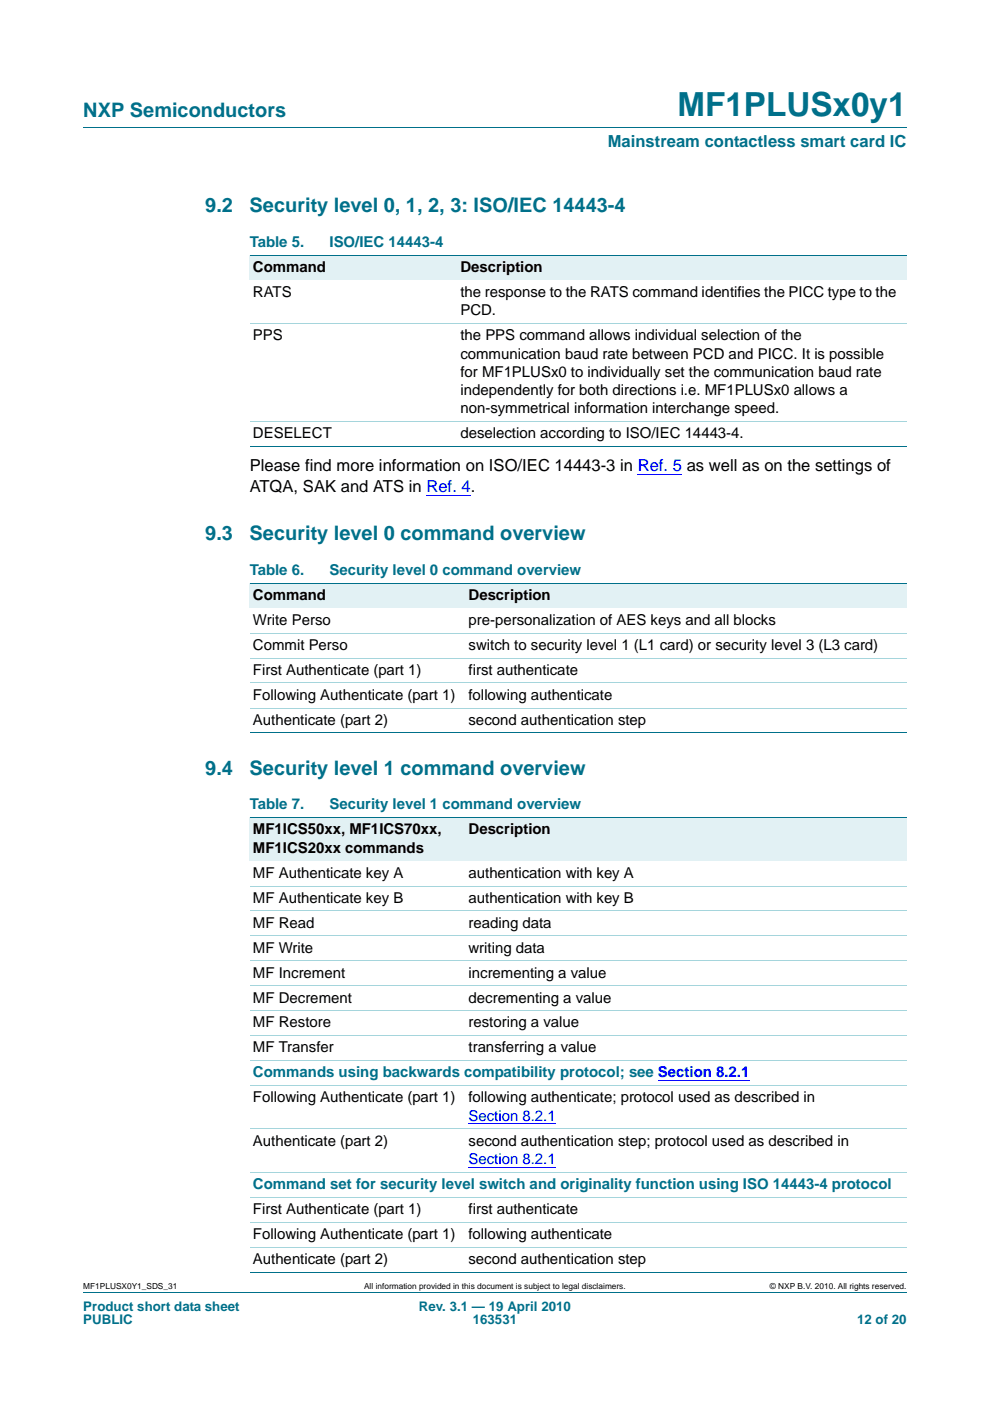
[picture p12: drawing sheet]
<svg xmlns="http://www.w3.org/2000/svg" width="210mm" height="297mm" viewBox="0 0 210 297" stroke-linecap="round" stroke-linejoin="round" font-family="sans-serif">
<defs><g id="words">
<text font-size="7" fill="#00708a" x="143.7" y="24.6">MF1PLUSx0y1</text>
<g font-size="4.2" fill="#00708a">
<text x="17.7" y="24.9">NXP Semiconductors</text>
<text x="43.5" y="45">9.2</text>
<text x="53" y="45">Security level 0, 1, 2, 3: ISO/IEC 14443-4</text>
<text x="43.5" y="114.5">9.3</text>
<text x="53" y="114.5">Security level 0 command overview</text>
<text x="43.5" y="164.2">9.4</text>
<text x="53" y="164.2">Security level 1 command overview</text>
</g>
<text font-size="3.5" fill="#00708a" x="128.9" y="31.1">Mainstream contactless smart card IC</text>
<g font-size="3.5">
<text x="53" y="99.9">Please find more information on ISO/IEC 14443-3 in Ref. 5 as well as on the settings of</text>
<text x="53" y="104.3">ATQA, SAK and ATS in Ref. 4.</text>
</g>
<g font-size="3.2" fill="#00708a">
<text x="53" y="52.4">Table 5.</text>
<text x="69.9" y="52.4">ISO/IEC 14443-4</text>
<text x="53" y="121.9">Table 6.</text>
<text x="69.9" y="121.9">Security level 0 command overview</text>
<text x="53" y="171.6">Table 7.</text>
<text x="69.9" y="171.6">Security level 1 command overview</text>
<text x="53.7" y="228.4">Commands using backwards compatibility protocol; see Section 8.2.1</text>
<text x="53.7" y="252.1">Command set for security level switch and originality function using ISO 14443-4 protocol</text>
</g>
<g font-size="3.2">
<text x="53.7" y="57.7">Command</text>
<text x="97.7" y="57.7">Description</text>
<text x="53.7" y="63">RATS</text>
<text x="97.7" y="63">the response to the RATS command identifies the PICC type to the</text>
<text x="97.7" y="66.8">PCD.</text>
<text x="53.7" y="72.1">PPS</text>
<text x="97.7" y="72.1">the PPS command allows individual selection of the</text>
<text x="97.7" y="76">communication baud rate between PCD and PICC. It is possible</text>
<text x="97.7" y="79.9">for MF1PLUSx0 to individually set the communication baud rate</text>
<text x="97.7" y="83.8">independently for both directions i.e. MF1PLUSx0 allows a</text>
<text x="97.7" y="87.7">non-symmetrical information interchange speed.</text>
<text x="53.7" y="92.9">DESELECT</text>
<text x="97.7" y="92.9">deselection according to ISO/IEC 14443-4.</text>
<text x="53.7" y="127.2">Command</text>
<text x="99.4" y="127.2">Description</text>
<text x="53.7" y="132.5">Write Perso</text>
<text x="53.7" y="137.8">Commit Perso</text>
<text x="99.4" y="137.8">switch to security level 1 (L1 card) or security level 3 (L3 card)</text>
<text x="99.4" y="132.5">pre-personalization of AES keys and all blocks</text>
<text x="53.7" y="143">First Authenticate (part 1)</text>
<text x="99.4" y="143">first authenticate</text>
<text x="53.7" y="148.3">Following Authenticate (part 1)</text>
<text x="99.4" y="148.3">following authenticate</text>
<text x="53.7" y="153.6">Authenticate (part 2)</text>
<text x="99.4" y="153.6">second authentication step</text>
<text x="53.7" y="176.9">MF1ICS50xx, MF1ICS70xx,</text>
<text x="99.4" y="176.9">Description</text>
<text x="53.7" y="180.8">MF1ICS20xx commands</text>
<text x="53.7" y="186.1">MF Authenticate key A</text>
<text x="53.7" y="191.4">MF Authenticate key B</text>
<text x="99.4" y="186.1">authentication with key A</text>
<text x="99.4" y="191.4">authentication with key B</text>
<text x="53.7" y="196.7">MF Read</text>
<text x="99.4" y="196.7">reading data</text>
<text x="53.7" y="202">MF Write</text>
<text x="99.4" y="202">writing data</text>
<text x="53.7" y="207.3">MF Increment</text>
<text x="99.4" y="207.3">incrementing a value</text>
<text x="53.7" y="212.6">MF Decrement</text>
<text x="99.4" y="212.6">decrementing a value</text>
<text x="53.7" y="217.8">MF Restore</text>
<text x="99.4" y="217.8">restoring a value</text>
<text x="53.7" y="223.1">MF Transfer</text>
<text x="99.4" y="223.1">transferring a value</text>
<text x="53.7" y="233.7">Following Authenticate (part 1)</text>
<text x="99.4" y="233.7">following authenticate; protocol used as described in</text>
<text x="53.7" y="242.9">Authenticate (part 2)</text>
<text x="99.4" y="242.9">second authentication step; protocol used as described in</text>
<text x="53.7" y="257.3">First Authenticate (part 1)</text>
<text x="99.4" y="257.3">first authenticate</text>
<text x="53.7" y="262.6">Following Authenticate (part 1)</text>
<text x="99.4" y="262.6">following authenticate</text>
<text x="53.7" y="267.9">Authenticate (part 2)</text>
<text x="99.4" y="267.9">second authentication step</text>
</g>
<g font-size="3.2" fill="#00f">
<text x="99.4" y="237.6">Section 8.2.1</text>
<text x="99.4" y="246.8">Section 8.2.1</text>
</g>
<g font-size="2.8" fill="#00708a">
<text x="17.7" y="277.9">Product short data sheet</text>
<text x="17.7" y="280.8">PUBLIC</text>
<text x="88.9" y="277.9">Rev. 3.1 — 19 April 2010</text>
<text x="100.3" y="280.8">163531</text>
<text x="181.8" y="280.8">12 of 20</text>
</g>
<g font-size="1.8">
<text x="17.7" y="273.3">MF1PLUSX0Y1_SDS_31</text>
<text x="77.2" y="273.3">All information provided in this document is subject to legal disclaimers.</text>
<text x="163.3" y="273.3">© NXP B.V. 2010. All rights reserved.</text>
</g>
</g></defs>
<path d="M17.7 27h174.6M17.7 273.9h174.6" fill="none" stroke="#00708a" stroke-width=".21"/>
<path d="M90.4 105h9.5M135.3 100.6h9.4" fill="none" stroke="#00f" stroke-width=".21"/>
<g fill="#e2f1f4">
<path d="M53 54.1h43.9v5.3h-43.9z"/>
<path d="M96.9 54.1h95.4v5.3h-95.4z"/>
</g>
<path d="M53 54.1h139.3M53 94.7h139.3" fill="none" stroke="#00708a" stroke-width=".21"/>
<path d="M53 68.6h139.3M53 89.4h139.3" fill="none" stroke="#a5d5dc" stroke-width=".21"/>
<g fill="#e2f1f4">
<path d="M53 123.6h45.7v5.3h-45.7z"/>
<path d="M98.7 123.6h93.6v5.3h-93.6z"/>
</g>
<path d="M53 123.6h139.3M53 155.4h139.3" fill="none" stroke="#00708a" stroke-width=".21"/>
<path d="M53 134.2h139.3M53 139.5h139.3M53 144.8h139.3M53 150.1h139.3" fill="none" stroke="#a5d5dc" stroke-width=".21"/>
<g fill="#e2f1f4">
<path d="M53 173.4h45.7v9.2h-45.7z"/>
<path d="M98.7 173.4h93.6v9.2h-93.6z"/>
</g>
<path d="M99.4 238.3h18.5M139.6 229.1h19.3M99.4 247.5h18.5" fill="none" stroke="#00f" stroke-width=".21"/>
<path d="M53 173.4h139.3M53 269.7h139.3" fill="none" stroke="#00708a" stroke-width=".21"/>
<g fill="none" stroke="#a5d5dc" stroke-width=".21">
<path d="M53 187.9h139.3M53 193.1h139.3M53 198.4h139.3M53 203.7h139.3M53 209h139.3M53 214.3h139.3M53 219.6h139.3M53 224.9h139.3M53 230.2h139.3M53 239.4h139.3M53 248.5h139.3M53 253.8h139.3"/>
<path d="M53 259.1h139.3M53 264.4h139.3"/>
</g>
<use href="#words"/>
</svg>
